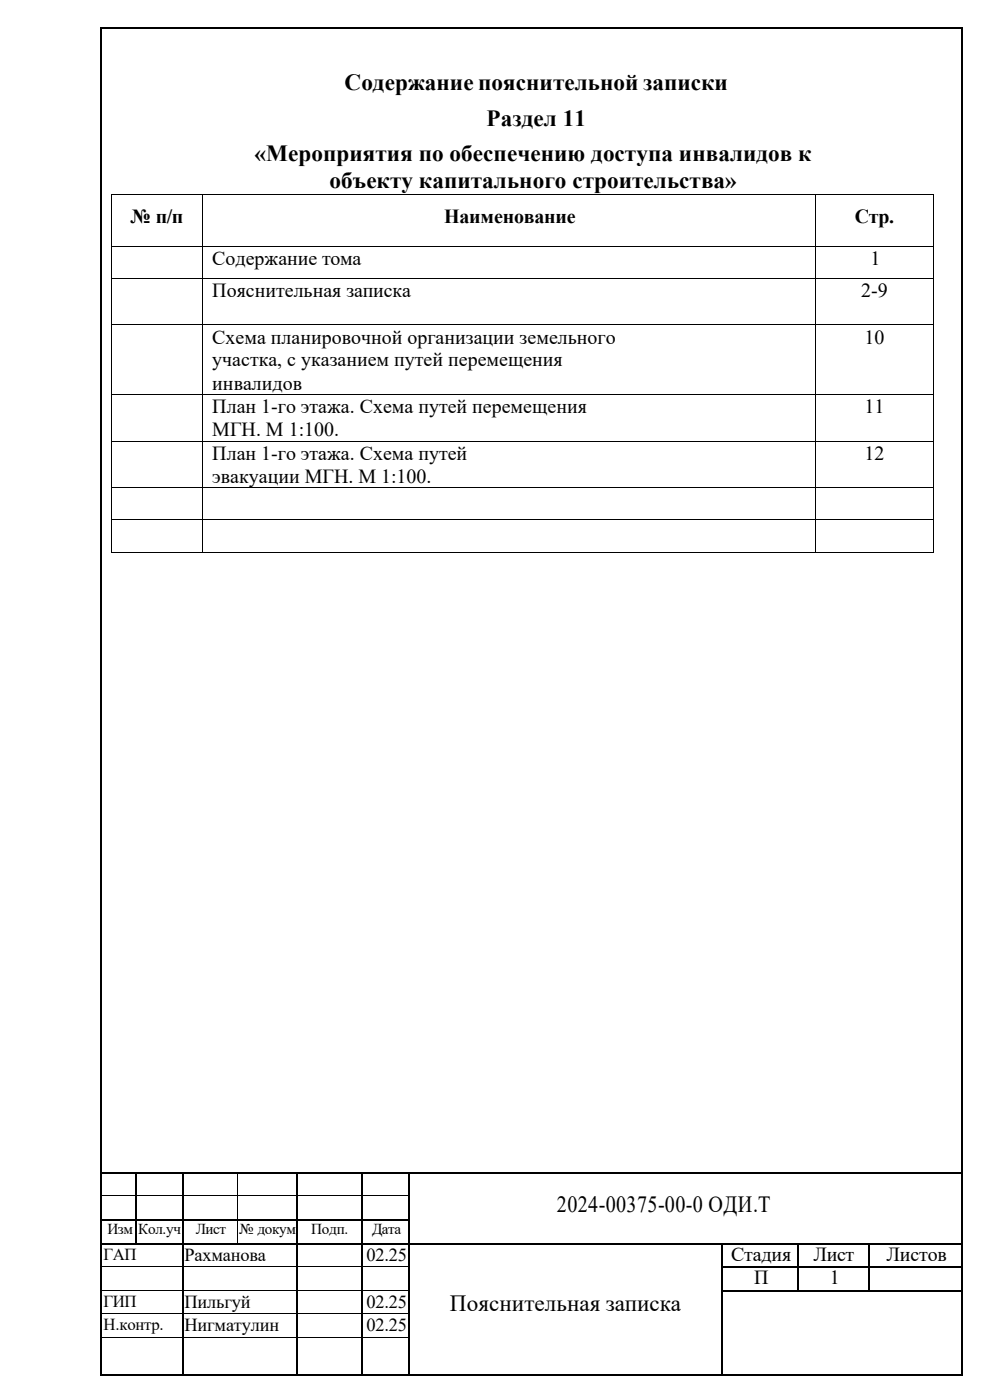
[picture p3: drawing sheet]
<svg xmlns="http://www.w3.org/2000/svg" width="210mm" height="297mm" viewBox="0 0 210 297" stroke-linecap="round" stroke-linejoin="round" font-family="sans-serif">
<defs><g id="words">
<g font-size="4.9">
<text x="73.1" y="19.1">Содержание пояснительной записки</text>
<text x="103.2" y="26.7">Раздел 11</text>
<text x="54" y="34.2">«Мероприятия по обеспечению доступа инвалидов к</text>
<text x="69.9" y="40">объекту капитального строительства»</text>
<text x="118.1" y="257.1">2024-00375-00-0 ОДИ.Т</text>
<text x="95.5" y="278.1">Пояснительная записка</text>
</g>
<g font-size="4.2">
<text x="27.7" y="47.3">№ п/п</text>
<text x="94.2" y="47.3">Наименование</text>
<text x="181.3" y="47.3">Стр.</text>
<text x="45" y="56.2">Содержание тома</text>
<text x="184.6" y="56.2">1</text>
<text x="45" y="63.1">Пояснительная записка</text>
<text x="182.7" y="63.1">2-9</text>
<text x="45" y="72.9">Схема планировочной организации земельного</text>
<text x="45" y="77.7">участка, с указанием путей перемещения</text>
<text x="183.4" y="72.9">10</text>
<text x="45" y="82.6">инвалидов</text>
<text x="45" y="87.6">План 1-го этажа. Схема путей перемещения</text>
<text x="183.4" y="87.6">11</text>
<text x="45" y="92.5">МГН. М 1:100.</text>
<text x="45" y="97.6">План 1-го этажа. Схема путей</text>
<text x="183.4" y="97.6">12</text>
<text x="45" y="102.4">эвакуации МГН. М 1:100.</text>
<text x="155.1" y="267.5">Стадия</text>
<text x="172.6" y="267.5">Лист</text>
<text x="188.1" y="267.5">Листов</text>
<text x="160" y="272.5">П</text>
<text x="176" y="272.5">1</text>
</g>
<g font-size="3.9">
<text x="39.2" y="267.5">Рахманова</text>
<text x="77.7" y="267.5">02.25</text>
<text x="39.2" y="277.4">Пильгуй</text>
<text x="77.7" y="277.4">02.25</text>
<text x="39.2" y="282.4">Нигматулин</text>
<text x="77.7" y="282.4">02.25</text>
</g>
<g font-size="3.6">
<text x="22" y="267.3">ГАП</text>
<text x="22" y="277.3">ГИП</text>
<text x="22" y="282.1">Н.контр.</text>
</g>
<g font-size="3.2">
<text x="22.8" y="261.9">Изм</text>
<text x="29.3" y="261.9">Кол.уч</text>
<text x="41.5" y="261.9">Лист</text>
<text x="50.8" y="261.9">№ докум</text>
<text x="66" y="261.9">Подп.</text>
<text x="78.9" y="261.9">Дата</text>
</g>
</g></defs>
<g fill="#000">
<path d="M21.3 5.8h.3v.3h-.3zM203.8 5.8h.3v.3h-.3zM21.3 41.1h.3v.1h-.3zM21.3 52.2h.3v.1h-.3zM21.3 58.9h.3v.2h-.3zM23.5 41.1h.1v.1h-.1zM23.5 52.2h.1v.1h-.1zM23.5 58.9h.1v.2h-.1zM42.9 41.1h.1v.1h-.1zM42.9 52.2h.1v.1h-.1zM42.9 58.9h.1v.2h-.1zM172.9 41.1h.2v.1h-.2z"/>
<path d="M172.9 52.2h.2v.1h-.2zM172.9 58.9h.2v.2h-.2zM197.9 41.1h.1v.1h-.1zM197.9 52.2h.1v.1h-.1zM197.9 58.9h.1v.2h-.1zM203.8 41.1h.3v.1h-.3zM203.8 52.2h.3v.1h-.3zM203.8 58.9h.3v.2h-.3zM21.3 68.8h.3v.2h-.3zM23.5 68.8h.1v.2h-.1zM42.9 68.8h.1v.2h-.1zM172.9 68.8h.2v.2h-.2z"/>
<path d="M197.9 68.8h.1v.2h-.1zM203.8 68.8h.3v.2h-.3zM21.3 83.6h.3v.1h-.3zM21.3 93.5h.3v.2h-.3zM23.5 83.6h.1v.1h-.1zM23.5 93.5h.1v.2h-.1zM42.9 83.6h.1v.1h-.1zM42.9 93.5h.1v.2h-.1zM172.9 83.6h.2v.1h-.2zM172.9 93.5h.2v.2h-.2zM197.9 83.6h.1v.1h-.1zM197.9 93.5h.1v.2h-.1z"/>
<path d="M203.8 83.6h.3v.1h-.3zM203.8 93.5h.3v.2h-.3zM21.3 103.3h.3v.2h-.3zM21.3 110.2h.3v.1h-.3zM21.3 117h.3v.2h-.3zM23.5 103.3h.1v.2h-.1zM23.5 110.2h.1v.1h-.1zM23.5 117h.1v.2h-.1zM42.9 103.3h.1v.2h-.1zM42.9 110.2h.1v.1h-.1zM42.9 117h.1v.2h-.1zM172.9 103.3h.2v.2h-.2z"/>
<path d="M172.9 110.2h.2v.1h-.2zM172.9 117h.2v.2h-.2zM197.9 103.3h.1v.2h-.1zM197.9 110.2h.1v.1h-.1zM197.9 117h.1v.2h-.1zM203.8 103.3h.3v.2h-.3zM203.8 110.2h.3v.1h-.3zM203.8 117h.3v.2h-.3zM21.3 248.6h.3v.3h-.3zM21.3 253.6h.3v.3h-.3zM21.3 258.7h.3v.3h-.3zM28.6 248.6h.4v.3h-.4z"/>
<path d="M28.6 253.6h.4v.3h-.4zM28.6 258.7h.4v.3h-.4zM38.6 248.6h.4v.3h-.4zM38.6 253.6h.4v.3h-.4zM38.6 258.7h.4v.3h-.4zM50.4 248.6h.3v.3h-.3zM50.4 253.6h.2v.3h-.2zM50.4 258.7h.3v.3h-.3zM62.8 248.6h.3v.3h-.3zM62.8 253.6h.3v.3h-.3zM62.8 258.7h.3v.3h-.3zM76.6 248.6h.4v.3h-.4z"/>
<path d="M76.6 253.6h.4v.3h-.4zM76.6 258.7h.4v.3h-.4zM86.6 248.6h.4v.3h-.4zM86.6 253.6h.4v.3h-.4zM86.6 258.7h.4v.3h-.4zM203.8 248.6h.3v.3h-.3zM203.8 253.6h.3v.3h-.3zM203.8 258.7h.3v.3h-.3zM21.3 263.7h.3v.3h-.3zM21.3 268.7h.3v.3h-.3zM21.3 273.7h.3v.3h-.3zM21.3 278.6h.3v.3h-.3z"/>
<path d="M28.6 263.7h.4v.3h-.4zM38.6 263.7h.4v.3h-.4zM38.6 268.7h.4v.3h-.4zM38.6 273.7h.4v.3h-.4zM38.6 278.6h.4v.3h-.4zM50.4 263.7h.3v.3h-.3zM62.8 263.7h.3v.3h-.3zM62.8 268.7h.3v.3h-.3zM62.8 273.7h.3v.3h-.3zM62.8 278.6h.3v.3h-.3zM76.6 263.7h.4v.3h-.4zM76.6 268.7h.4v.3h-.4z"/>
<path d="M76.6 273.7h.4v.3h-.4zM76.6 278.6h.4v.3h-.4zM86.6 263.7h.4v.3h-.4zM86.6 268.7h.4v.3h-.4zM86.6 273.7h.4v.3h-.4zM86.6 278.6h.4v.3h-.4zM152.9 263.7h.4v.3h-.4zM152.9 268.7h.4v.3h-.4zM152.9 273.7h.4v.3h-.4zM152.9 278.6h.4v.3h-.4zM169.2 263.7h.3v.3h-.3zM169.2 268.7h.3v.3h-.3z"/>
<path d="M169.2 273.7h.3v.3h-.3zM184.2 263.7h.3v.3h-.3zM184.2 268.7h.3v.3h-.3zM184.2 273.7h.3v.3h-.3zM203.8 263.7h.3v.3h-.3zM203.8 268.7h.3v.3h-.3zM203.8 273.7h.3v.3h-.3zM203.8 278.6h.3v.3h-.3zM21.3 283.6h.3v.3h-.3zM21.3 291.4h.3v.4h-.3zM38.6 283.6h.4v.3h-.4zM38.6 291.4h.4v.4h-.4z"/>
<path d="M62.8 283.6h.3v.3h-.3zM62.8 291.4h.3v.4h-.3zM76.6 283.6h.4v.3h-.4zM76.6 291.4h.4v.4h-.4zM86.6 283.6h.4v.3h-.4zM86.6 291.4h.4v.4h-.4zM152.9 283.6h.4v.3h-.4zM152.9 291.4h.4v.4h-.4zM203.8 283.6h.3v.3h-.3zM203.8 291.4h.3v.4h-.3z"/>
</g>
<g fill="none" stroke="#000" stroke-width=".34">
<path d="M21.4 6.1v35M21.6 5.9h182.2M204 6.1v35M21.4 41.2v11M21.4 52.3v6.6M21.4 59.1v9.7M204 41.2v11M204 52.3v6.6M204 59.1v9.7M21.4 69v14.6M204 69v14.6M21.4 83.7v9.8"/>
<path d="M21.4 93.7v9.6M204 83.7v9.8M204 93.7v9.6M21.4 103.5v6.7M21.4 110.3v6.7M21.4 117.2v131.4M204 103.5v6.7M204 110.3v6.7M204 117.2v131.4M21.4 248.9v4.7M21.4 253.9v4.8M21.4 259v4.7"/>
<path d="M21.6 248.8h7M21.6 258.8h7M28.8 248.9v4.7M28.8 253.9v4.8M28.8 259v4.7M29 248.8h9.6M29 258.8h9.6M38.8 248.9v4.7M38.8 253.9v4.8M38.8 259v4.7M39 248.8h11.4M39 258.8h11.4"/>
<path d="M50.7 248.8h12.1M50.7 258.8h12.1M62.9 248.9v4.7M62.9 253.9v4.8M62.9 259v4.7M63.1 248.8h13.5M63.1 258.8h13.5M76.8 248.9v4.7M76.8 253.9v4.8M76.8 259v4.7M77 248.8h9.6M77 258.8h9.6"/>
<path d="M86.8 248.9v4.7M86.8 253.9v4.8M86.8 259v4.7M87 248.8h116.8M204 248.9v4.7M204 253.9v4.8M204 259v4.7M21.4 264v4.7M21.4 269v4.7M21.4 274v4.6M21.4 278.9v4.7M21.6 263.8h7"/>
<path d="M29 263.8h9.6M38.8 264v4.7M38.8 269v4.7M38.8 274v4.6M38.8 278.9v4.7M39 263.8h11.4M50.7 263.8h12.1M62.9 264v4.7M62.9 269v4.7M62.9 274v4.6M62.9 278.9v4.7M63.1 263.8h13.5"/>
<path d="M76.8 264v4.7M76.8 269v4.7M76.8 274v4.6M76.8 278.9v4.7M77 263.8h9.6M86.8 264v4.7M86.8 269v4.7M86.8 274v4.6M86.8 278.9v4.7M87 263.8h65.9M153.1 264v4.7M153.1 269v4.7"/>
<path d="M153.1 274v4.6M153.1 278.9v4.7M153.3 263.8h15.9M153.3 268.8h15.9M153.3 273.8h15.9M169.3 264v4.7M169.3 269v4.7M169.5 263.8h14.7M169.5 268.8h14.7M169.5 273.8h14.7M184.3 264v4.7M184.3 269v4.7"/>
<path d="M184.5 263.8h19.3M184.5 268.8h19.3M184.5 273.8h19.3M204 264v4.7M204 269v4.7M204 274v4.6M204 278.9v4.7M21.4 283.9v7.5M21.6 291.6h17M38.8 283.9v7.5M39 291.6h23.8M62.9 283.9v7.5"/>
<path d="M63.1 291.6h13.5M76.8 283.9v7.5M77 291.6h9.6M86.8 283.9v7.5M87 291.6h65.9M153.1 283.9v7.5M153.3 291.6h50.5M204 283.9v7.5"/>
</g>
<g fill="none" stroke="#000" stroke-width=".21">
<path d="M23.6 41.2v11M23.6 52.3v6.6M23.6 59.1v9.7M23.6 41.2h19.3M23.6 52.3h19.3M23.6 59h19.3M42.9 41.2v11M42.9 52.3v6.6M42.9 59.1v9.7M43 41.2h129.9M43 52.3h129.9M43 59h129.9"/>
<path d="M173 41.2v11M173 52.3v6.6M173 59.1v9.7M173.1 41.2h24.8M173.1 52.3h24.8M173.1 59h24.8M198 41.2v11M198 52.3v6.6M198 59.1v9.7M23.6 69v14.6M23.6 68.9h19.3M42.9 69v14.6"/>
<path d="M43 68.9h129.9M173 69v14.6M173.1 68.9h24.8M198 69v14.6M23.6 83.7v9.8M23.6 93.7v9.6M23.6 83.7h19.3M23.6 93.6h19.3M42.9 83.7v9.8M42.9 93.7v9.6M43 83.7h129.9M43 93.6h129.9"/>
<path d="M173 83.7v9.8M173 93.7v9.6M173.1 83.7h24.8M173.1 93.6h24.8M198 83.7v9.8M198 93.7v9.6M23.6 103.5v6.7M23.6 110.3v6.7M23.6 103.4h19.3M23.6 110.3h19.3M23.6 117.1h19.3M42.9 103.5v6.7"/>
<path d="M42.9 110.3v6.7M43 103.4h129.9M43 110.3h129.9M43 117.1h129.9M173 103.5v6.7M173 110.3v6.7M173.1 103.4h24.8M173.1 110.3h24.8M173.1 117.1h24.8M198 103.5v6.7M198 110.3v6.7M21.6 253.7h7"/>
<path d="M29 253.7h9.6M39 253.7h11.4M50.5 248.9v4.7M50.5 253.9v4.8M50.5 259v4.7M50.6 253.7h12.2M63.1 253.7h13.5M77 253.7h9.6M21.6 268.7h17M21.6 273.7h17M21.6 278.7h17M39 268.7h23.8"/>
<path d="M39 273.7h23.8M39 278.7h23.8M63.1 268.7h13.5M63.1 273.7h13.5M63.1 278.7h13.5M77 268.7h9.6M77 273.7h9.6M77 278.7h9.6M21.6 283.6h17M39 283.6h23.8M63.1 283.6h13.5M77 283.6h9.6"/>
</g>
<use href="#words"/>
</svg>
